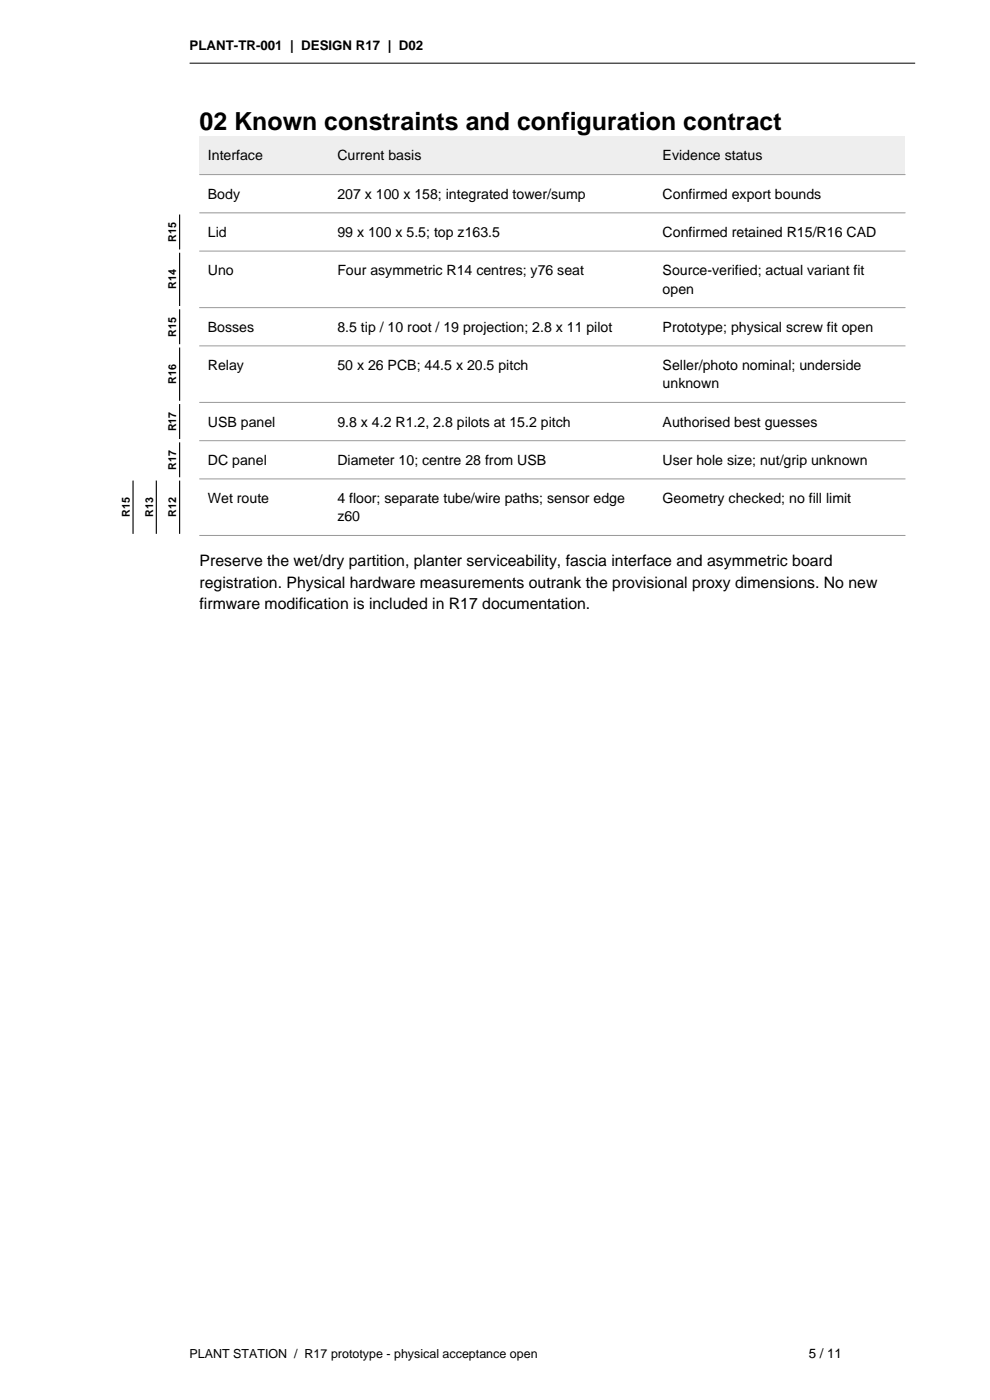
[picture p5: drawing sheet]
<svg xmlns="http://www.w3.org/2000/svg" width="210mm" height="297mm" viewBox="0 0 210 297" stroke-linecap="round" stroke-linejoin="round" font-family="sans-serif">
<defs><g id="words">
<text font-size="5.3" x="42.3" y="27.5">02 Known constraints and configuration contract</text>
<g font-size="3.4">
<text x="42.3" y="120.1">Preserve the wet/dry partition, planter serviceability, fascia interface and asymmetric board</text>
<text x="42.3" y="124.7">registration. Physical hardware measurements outrank the provisional proxy dimensions. No new</text>
<text x="42.3" y="129.3">firmware modification is included in R17 documentation.</text>
</g>
<g font-size="3">
<text x="44.1" y="34">Interface</text>
<text x="71.6" y="34">Current basis</text>
<text x="140.6" y="34">Evidence status</text>
<text x="44.1" y="42.2">Body</text>
<text x="71.6" y="42.2">207 x 100 x 158; integrated tower/sump</text>
<text x="140.6" y="42.2">Confirmed export bounds</text>
<text x="44.1" y="50.3">Lid</text>
<text x="71.6" y="50.3">99 x 100 x 5.5; top z163.5</text>
<text x="140.6" y="50.3">Confirmed retained R15/R16 CAD</text>
<text x="44.1" y="58.4">Uno</text>
<text x="71.6" y="58.4">Four asymmetric R14 centres; y76 seat</text>
<text x="140.6" y="58.4">Source-verified; actual variant fit</text>
<text x="140.6" y="62.3">open</text>
<text x="44.1" y="70.4">Bosses</text>
<text x="71.6" y="70.4">8.5 tip / 10 root / 19 projection; 2.8 x 11 pilot</text>
<text x="140.6" y="70.4">Prototype; physical screw fit open</text>
<text x="44.1" y="78.5">Relay</text>
<text x="71.6" y="78.5">50 x 26 PCB; 44.5 x 20.5 pitch</text>
<text x="140.6" y="78.5">Seller/photo nominal; underside</text>
<text x="140.6" y="82.4">unknown</text>
<text x="44.1" y="90.5">USB panel</text>
<text x="71.6" y="90.5">9.8 x 4.2 R1.2, 2.8 pilots at 15.2 pitch</text>
<text x="140.6" y="90.5">Authorised best guesses</text>
<text x="44.1" y="98.6">DC panel</text>
<text x="71.6" y="98.6">Diameter 10; centre 28 from USB</text>
<text x="140.6" y="98.6">User hole size; nut/grip unknown</text>
<text x="44.1" y="106.7">Wet route</text>
<text x="71.6" y="106.7">4 floor; separate tube/wire paths; sensor edge</text>
<text x="140.6" y="106.7">Geometry checked; no fill limit</text>
<text x="71.6" y="110.6">z60</text>
</g>
<g font-size="2.8">
<text x="40.2" y="10.6">PLANT-TR-001 | DESIGN R17 | D02</text>
<text x="171.5" y="288.2">5 / 11</text>
</g>
<text font-size="2.6" x="40.2" y="288.2">PLANT STATION / R17 prototype - physical acceptance open</text>
<g font-size="2.3">
<text x="37.4" y="51.3" transform="rotate(-90 37.4 51.3)">R15</text>
<text x="37.4" y="61.4" transform="rotate(-90 37.4 61.4)">R14</text>
<text x="37.4" y="71.4" transform="rotate(-90 37.4 71.4)">R15</text>
<text x="37.4" y="81.5" transform="rotate(-90 37.4 81.5)">R16</text>
<text x="37.4" y="91.5" transform="rotate(-90 37.4 91.5)">R17</text>
<text x="37.4" y="99.6" transform="rotate(-90 37.4 99.6)">R17</text>
<text x="27.5" y="109.7" transform="rotate(-90 27.5 109.7)">R15</text>
<text x="32.5" y="109.7" transform="rotate(-90 32.5 109.7)">R13</text>
<text x="37.4" y="109.7" transform="rotate(-90 37.4 109.7)">R12</text>
</g>
</g></defs>
<path d="M42.3 28.9h149.7v8.1h-149.7z" fill-rule="evenodd" fill="#eee"/>
<path d="M42.3 37h149.7M42.3 45.2h149.7M42.3 53.3h149.7M42.3 65.3h149.7M42.3 73.4h149.7M42.3 85.4h149.7M42.3 93.5h149.7M42.3 101.6h149.7M42.3 113.6h149.7" fill="none" stroke="#999" stroke-width=".21"/>
<path d="M38.1 45.5v7.4M38.1 53.6v11.3M38.1 65.6v7.4M38.1 73.7v11.3M38.1 85.7v7.4M38.1 93.8v7.4M28.2 102v11.2M33.2 102v11.2M38.1 102v11.2" fill="none" stroke="#000" stroke-width=".25"/>
<path d="M40.2 13.4h153.9" fill="none" stroke="#000" stroke-width=".21"/>
<use href="#words"/>
</svg>
